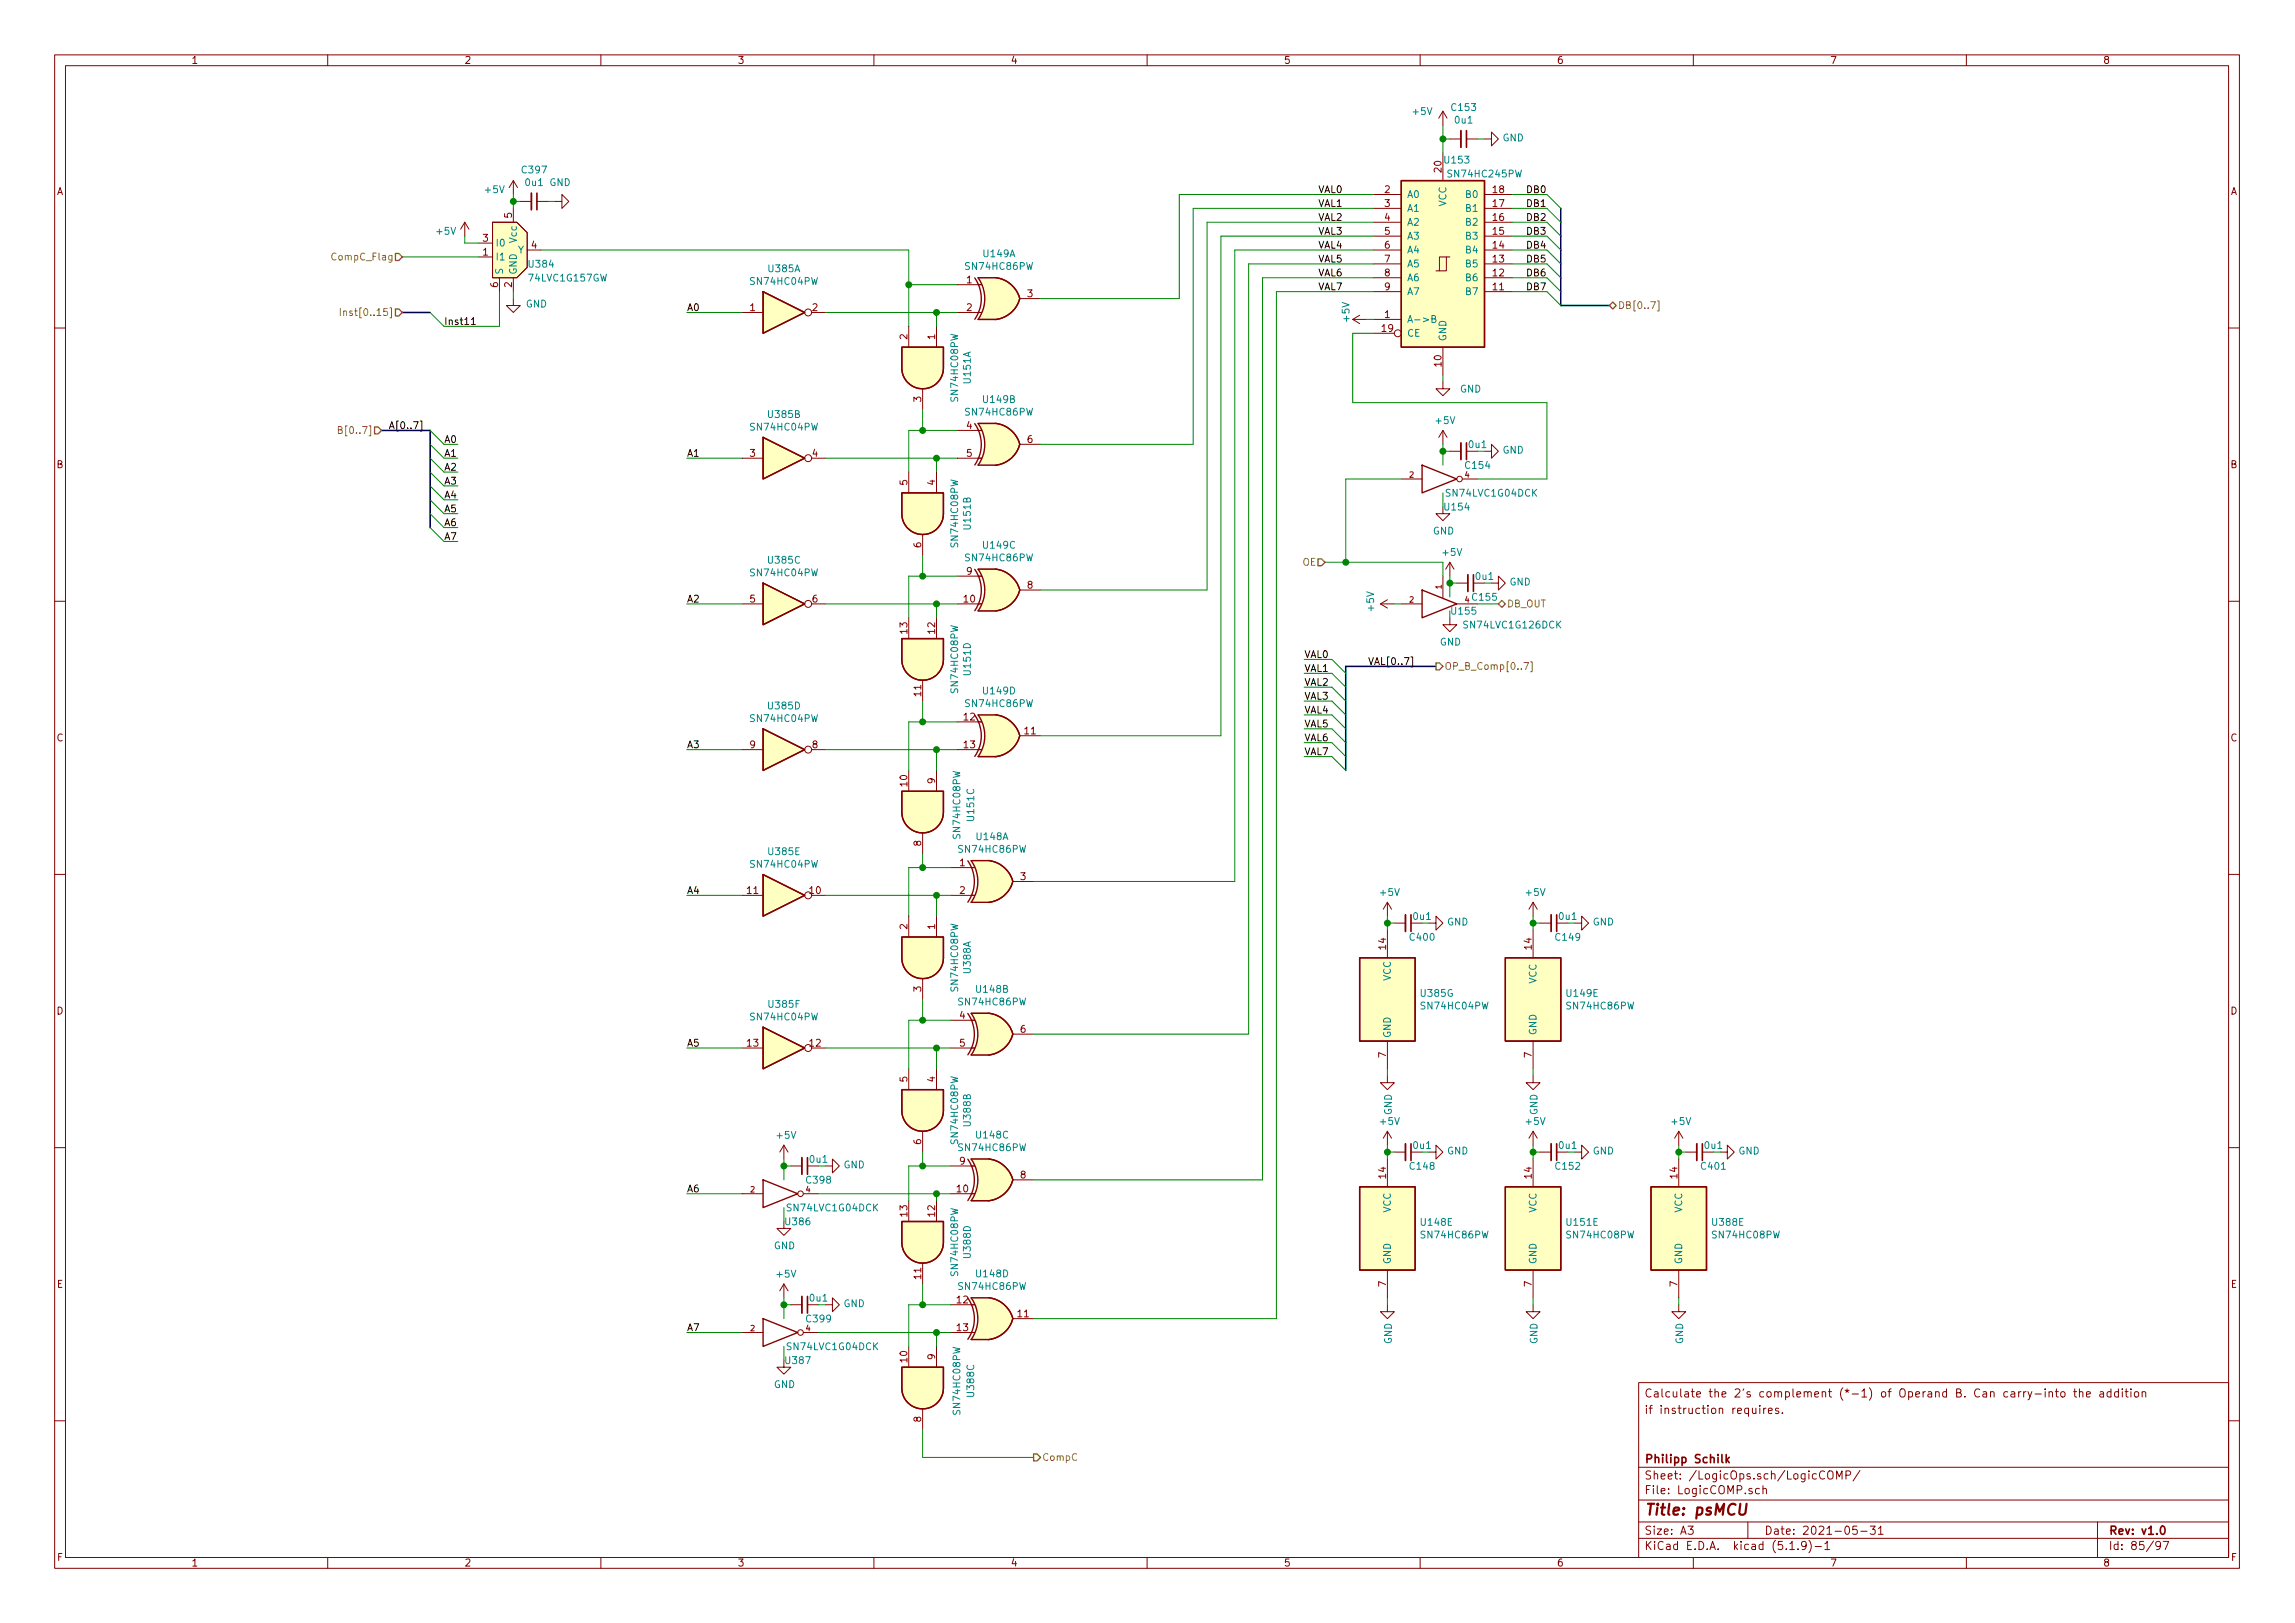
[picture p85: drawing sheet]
<svg xmlns="http://www.w3.org/2000/svg" width="420mm" height="297mm" viewBox="0 0 420 297" stroke-linecap="round" stroke-linejoin="round" font-family="sans-serif">
<defs><g id="words">
<text font-size="2.8" fill="#840000" x="301" y="277.3">Title: psMCU</text>
<g font-size="2.1" fill="#840000">
<text x="301" y="255.8">Calculate the 2's complement (*-1) of Operand B. Can carry-into the addition</text>
<text x="301" y="258.8">if instruction requires.</text>
<text x="301" y="267.8">Philipp Schilk</text>
<text x="301" y="273.5">File: LogicCOMP.sch</text>
<text x="301" y="270.8">Sheet: /LogicOps.sch/LogicCOMP/</text>
<text x="301" y="280.9">Size: A3</text>
<text x="323" y="280.9">Date: 2021-05-31</text>
<text x="386" y="280.9">Rev: v1.0</text>
<text x="301" y="283.7">KiCad E.D.A. kicad (5.1.9)-1</text>
<text x="386" y="283.7">Id: 85/97</text>
</g>
<g font-size="1.8" fill="#840000">
<text x="35" y="11.7">1</text>
<text x="85" y="11.7">2</text>
<text x="135" y="11.7">3</text>
<text x="185" y="11.7">4</text>
<text x="235" y="11.7">5</text>
<text x="285" y="11.7">6</text>
<text x="335" y="11.7">7</text>
<text x="385" y="11.7">8</text>
<text x="10.4" y="35.7">A</text>
<text x="253.5" y="35.3">2</text>
<text x="263.9" y="31.5" transform="rotate(-90 263.9 31.5)">20</text>
<text x="273.4" y="35.3">18</text>
<text x="408.4" y="35.7">A</text>
<text x="93.7" y="39.9" transform="rotate(-90 93.7 39.9)">5</text>
<text x="253.5" y="37.9">3</text>
<text x="253.5" y="40.4">4</text>
<text x="273.4" y="40.4">16</text>
<text x="273.4" y="37.9">17</text>
<text x="88.4" y="46.8">1</text>
<text x="88.4" y="44.2">3</text>
<text x="97.3" y="45.5">4</text>
<text x="253.5" y="43">5</text>
<text x="253.5" y="45.5">6</text>
<text x="273.4" y="45.5">14</text>
<text x="273.4" y="43">15</text>
<text x="91.2" y="52.6" transform="rotate(-90 91.2 52.6)">6</text>
<text x="93.7" y="52.6" transform="rotate(-90 93.7 52.6)">2</text>
<text x="177" y="51.9">1</text>
<text x="253.5" y="48">7</text>
<text x="253.5" y="50.6">8</text>
<text x="253.5" y="53.1">9</text>
<text x="273.4" y="53.1">11</text>
<text x="273.4" y="50.6">12</text>
<text x="273.4" y="48">13</text>
<text x="137.3" y="56.9">1</text>
<text x="148.7" y="56.9">2</text>
<text x="177" y="56.9">2</text>
<text x="188.1" y="54.4">3</text>
<text x="253.5" y="58.2">1</text>
<text x="166.1" y="62.1" transform="rotate(-90 166.1 62.1)">2</text>
<text x="171.2" y="62.1" transform="rotate(-90 171.2 62.1)">1</text>
<text x="253" y="60.7">19</text>
<text x="263.9" y="67" transform="rotate(-90 263.9 67)">10</text>
<text x="168.7" y="73.5" transform="rotate(-90 168.7 73.5)">3</text>
<text x="137.3" y="83.6">3</text>
<text x="148.7" y="83.6">4</text>
<text x="177" y="78.5">4</text>
<text x="177" y="83.6">5</text>
<text x="188.1" y="81.1">6</text>
<text x="10.4" y="85.7">B</text>
<text x="166.1" y="88.8" transform="rotate(-90 166.1 88.8)">5</text>
<text x="171.2" y="88.8" transform="rotate(-90 171.2 88.8)">4</text>
<text x="408.4" y="85.7">B</text>
<text x="168.7" y="100.2" transform="rotate(-90 168.7 100.2)">6</text>
<text x="177" y="105.2">9</text>
<text x="188.1" y="107.7">8</text>
<text x="137.3" y="110.3">5</text>
<text x="148.7" y="110.3">6</text>
<text x="176.5" y="110.3">10</text>
<text x="166.1" y="115.9" transform="rotate(-90 166.1 115.9)">13</text>
<text x="171.2" y="115.9" transform="rotate(-90 171.2 115.9)">12</text>
<text x="168.7" y="127.4" transform="rotate(-90 168.7 127.4)">11</text>
<text x="176.5" y="131.9">12</text>
<text x="10.4" y="135.7">C</text>
<text x="137.3" y="136.9">9</text>
<text x="148.7" y="136.9">8</text>
<text x="176.5" y="136.9">13</text>
<text x="187.6" y="134.4">11</text>
<text x="408.4" y="135.7">C</text>
<text x="166.1" y="143.9" transform="rotate(-90 166.1 143.9)">10</text>
<text x="171.2" y="143.4" transform="rotate(-90 171.2 143.4)">9</text>
<text x="168.7" y="154.8" transform="rotate(-90 168.7 154.8)">8</text>
<text x="175.7" y="158.5">1</text>
<text x="186.8" y="161.1">3</text>
<text x="136.8" y="163.6">11</text>
<text x="148.3" y="163.6">10</text>
<text x="175.7" y="163.6">2</text>
<text x="166.1" y="170.1" transform="rotate(-90 166.1 170.1)">2</text>
<text x="171.2" y="170.1" transform="rotate(-90 171.2 170.1)">1</text>
<text x="253.7" y="173.7" transform="rotate(-90 253.7 173.7)">14</text>
<text x="280.4" y="173.7" transform="rotate(-90 280.4 173.7)">14</text>
<text x="10.4" y="185.7">D</text>
<text x="168.7" y="181.5" transform="rotate(-90 168.7 181.5)">3</text>
<text x="408.4" y="185.7">D</text>
<text x="136.8" y="191.6">13</text>
<text x="148.3" y="191.6">12</text>
<text x="175.7" y="186.5">4</text>
<text x="175.7" y="191.6">5</text>
<text x="186.8" y="189">6</text>
<text x="253.7" y="193.6" transform="rotate(-90 253.7 193.6)">7</text>
<text x="280.4" y="193.6" transform="rotate(-90 280.4 193.6)">7</text>
<text x="166.1" y="198" transform="rotate(-90 166.1 198)">5</text>
<text x="171.2" y="198" transform="rotate(-90 171.2 198)">4</text>
<text x="168.7" y="209.4" transform="rotate(-90 168.7 209.4)">6</text>
<text x="175.7" y="213.1">9</text>
<text x="186.8" y="215.7">8</text>
<text x="253.7" y="215.6" transform="rotate(-90 253.7 215.6)">14</text>
<text x="280.4" y="215.6" transform="rotate(-90 280.4 215.6)">14</text>
<text x="307.1" y="215.6" transform="rotate(-90 307.1 215.6)">14</text>
<text x="175.2" y="218.2">10</text>
<text x="166.1" y="222.6" transform="rotate(-90 166.1 222.6)">13</text>
<text x="171.2" y="222.6" transform="rotate(-90 171.2 222.6)">12</text>
<text x="10.4" y="235.7">E</text>
<text x="168.7" y="234" transform="rotate(-90 168.7 234)">11</text>
<text x="175.2" y="238.5">12</text>
<text x="253.7" y="235.5" transform="rotate(-90 253.7 235.5)">7</text>
<text x="280.4" y="235.5" transform="rotate(-90 280.4 235.5)">7</text>
<text x="307.1" y="235.5" transform="rotate(-90 307.1 235.5)">7</text>
<text x="408.4" y="235.7">E</text>
<text x="175.2" y="243.6">13</text>
<text x="186.4" y="241.1">11</text>
<text x="166.1" y="249.3" transform="rotate(-90 166.1 249.3)">10</text>
<text x="171.2" y="248.8" transform="rotate(-90 171.2 248.8)">9</text>
<text x="168.7" y="260.2" transform="rotate(-90 168.7 260.2)">8</text>
<text x="10.5" y="285.7">F</text>
<text x="35" y="286.7">1</text>
<text x="85" y="286.7">2</text>
<text x="135" y="286.7">3</text>
<text x="185" y="286.7">4</text>
<text x="235" y="286.7">5</text>
<text x="285" y="286.7">6</text>
<text x="335" y="286.7">7</text>
<text x="385" y="286.7">8</text>
<text x="408.5" y="285.7">F</text>
</g>
<g font-size="1.8" fill="#008484">
<text x="258.7" y="21">+5V</text>
<text x="265.9" y="20.3">C153</text>
<text x="266.4" y="22.6">0u1</text>
<text x="264.6" y="29.9">U153</text>
<text x="275.1" y="25.9">GND</text>
<text x="88.9" y="35.3">+5V</text>
<text x="95.7" y="31.7">C397</text>
<text x="96.3" y="34">0u1</text>
<text x="100.6" y="34">GND</text>
<text x="265.4" y="32.5">SN74HC245PW</text>
<text x="257.6" y="36.2">A0</text>
<text x="257.6" y="38.8">A1</text>
<text x="257.6" y="41.3">A2</text>
<text x="264.8" y="37.8" transform="rotate(-90 264.8 37.8)">VCC</text>
<text x="268.5" y="41.3">B2</text>
<text x="268.5" y="38.8">B1</text>
<text x="268.5" y="36.2">B0</text>
<text x="80" y="43">+5V</text>
<text x="90.7" y="47.7">I1</text>
<text x="90.7" y="45.1">I0</text>
<text x="94.6" y="44.3" transform="rotate(-90 94.6 44.3)">Vcc</text>
<text x="94.8" y="46.4">Y</text>
<text x="180.1" y="47.1">U149A</text>
<text x="257.6" y="43.9">A3</text>
<text x="257.6" y="46.4">A4</text>
<text x="268.5" y="46.4">B4</text>
<text x="268.5" y="43.9">B3</text>
<text x="92.1" y="50.3" transform="rotate(-90 92.1 50.3)">S</text>
<text x="94.6" y="50.3" transform="rotate(-90 94.6 50.3)">GND</text>
<text x="97" y="49">U384</text>
<text x="97" y="51.5">74LVC1G157GW</text>
<text x="137.6" y="52.1">SN74HC04PW</text>
<text x="140.8" y="49.8">U385A</text>
<text x="177" y="49.4">SN74HC86PW</text>
<text x="257.6" y="48.9">A5</text>
<text x="257.6" y="51.5">A6</text>
<text x="268.5" y="51.5">B6</text>
<text x="268.5" y="48.9">B5</text>
<text x="96.3" y="56.3">GND</text>
<text x="247.1" y="58.8" transform="rotate(-90 247.1 58.8)">+5V</text>
<text x="257.6" y="59.1">A-&gt;B</text>
<text x="257.6" y="54">A7</text>
<text x="268.5" y="54">B7</text>
<text x="257.6" y="61.6">CE</text>
<text x="264.8" y="62.5" transform="rotate(-90 264.8 62.5)">GND</text>
<text x="177.7" y="70.1" transform="rotate(-90 177.7 70.1)">U151A</text>
<text x="267.3" y="71.8">GND</text>
<text x="140.8" y="76.5">U385B</text>
<text x="175.4" y="73.2" transform="rotate(-90 175.4 73.2)">SN74HC08PW</text>
<text x="177" y="76.1">SN74HC86PW</text>
<text x="180.1" y="73.7">U149B</text>
<text x="262.9" y="77.6">+5V</text>
<text x="137.6" y="78.8">SN74HC04PW</text>
<text x="275.1" y="83">GND</text>
<text x="268.4" y="85.8">C154</text>
<text x="264.6" y="93.4">U154</text>
<text x="265" y="90.9">SN74LVC1G04DCK</text>
<text x="175.4" y="99.9" transform="rotate(-90 175.4 99.9)">SN74HC08PW</text>
<text x="177.7" y="96.8" transform="rotate(-90 177.7 96.8)">U151B</text>
<text x="180.1" y="100.4">U149C</text>
<text x="262.3" y="97.8">GND</text>
<text x="264.2" y="101.7">+5V</text>
<text x="137.6" y="105.5">SN74HC04PW</text>
<text x="140.8" y="103.2">U385C</text>
<text x="177" y="102.7">SN74HC86PW</text>
<text x="276.4" y="107.1">GND</text>
<text x="251.6" y="111.7" transform="rotate(-90 251.6 111.7)">+5V</text>
<text x="269.7" y="109.9">C155</text>
<text x="263.6" y="118.1">GND</text>
<text x="268.3" y="115">SN74LVC1G126DCK</text>
<text x="177.7" y="123.4" transform="rotate(-90 177.7 123.4)">U151D</text>
<text x="140.8" y="129.8">U385D</text>
<text x="175.4" y="126.6" transform="rotate(-90 175.4 126.6)">SN74HC08PW</text>
<text x="177" y="129.4">SN74HC86PW</text>
<text x="180.1" y="127.1">U149D</text>
<text x="137.6" y="132.1">SN74HC04PW</text>
<text x="175.8" y="153.2" transform="rotate(-90 175.8 153.2)">SN74HC08PW</text>
<text x="178.4" y="150.1" transform="rotate(-90 178.4 150.1)">U151C</text>
<text x="178.9" y="153.8">U148A</text>
<text x="137.6" y="158.8">SN74HC04PW</text>
<text x="140.8" y="156.5">U385E</text>
<text x="175.7" y="156.1">SN74HC86PW</text>
<text x="252.8" y="164">+5V</text>
<text x="279.5" y="164">+5V</text>
<text x="258.2" y="172.2">C400</text>
<text x="264.9" y="169.4">GND</text>
<text x="284.9" y="172.2">C149</text>
<text x="291.6" y="169.4">GND</text>
<text x="177.7" y="178" transform="rotate(-90 177.7 178)">U388A</text>
<text x="254.6" y="179.5" transform="rotate(-90 254.6 179.5)">VCC</text>
<text x="140.9" y="184.4">U385F</text>
<text x="175.4" y="181.2" transform="rotate(-90 175.4 181.2)">SN74HC08PW</text>
<text x="175.7" y="184">SN74HC86PW</text>
<text x="178.9" y="181.7">U148B</text>
<text x="260.2" y="182.4">U385G</text>
<text x="260.4" y="184.7">SN74HC04PW</text>
<text x="281.3" y="180" transform="rotate(-90 281.3 180)">VCC</text>
<text x="286.9" y="182.4">U149E</text>
<text x="287" y="184.7">SN74HC86PW</text>
<text x="137.6" y="186.8">SN74HC04PW</text>
<text x="254.6" y="190" transform="rotate(-90 254.6 190)">GND</text>
<text x="281.3" y="189.5" transform="rotate(-90 281.3 189.5)">GND</text>
<text x="142.3" y="208.4">+5V</text>
<text x="175.4" y="209.1" transform="rotate(-90 175.4 209.1)">SN74HC08PW</text>
<text x="177.7" y="206" transform="rotate(-90 177.7 206)">U388B</text>
<text x="178.9" y="208.4">U148C</text>
<text x="252.8" y="205.9">+5V</text>
<text x="254.8" y="204.1" transform="rotate(-90 254.8 204.1)">GND</text>
<text x="279.5" y="205.9">+5V</text>
<text x="281.5" y="204.1" transform="rotate(-90 281.5 204.1)">GND</text>
<text x="306.1" y="205.9">+5V</text>
<text x="154.4" y="213.8">GND</text>
<text x="175.7" y="210.7">SN74HC86PW</text>
<text x="258.2" y="214.1">C148</text>
<text x="264.9" y="211.3">GND</text>
<text x="284.9" y="214.1">C152</text>
<text x="291.6" y="211.3">GND</text>
<text x="311.6" y="214.1">C401</text>
<text x="318.3" y="211.3">GND</text>
<text x="144.3" y="221.7">SN74LVC1G04DCK</text>
<text x="147.8" y="216.6">C398</text>
<text x="254.6" y="222" transform="rotate(-90 254.6 222)">VCC</text>
<text x="281.3" y="222" transform="rotate(-90 281.3 222)">VCC</text>
<text x="308" y="222" transform="rotate(-90 308 222)">VCC</text>
<text x="143.9" y="224.2">U386</text>
<text x="260.3" y="224.3">U148E</text>
<text x="260.4" y="226.7">SN74HC86PW</text>
<text x="286.9" y="224.3">U151E</text>
<text x="287" y="226.7">SN74HC08PW</text>
<text x="313.6" y="224.3">U388E</text>
<text x="313.7" y="226.7">SN74HC08PW</text>
<text x="141.7" y="228.6">GND</text>
<text x="142.3" y="233.8">+5V</text>
<text x="175.4" y="233.3" transform="rotate(-90 175.4 233.3)">SN74HC08PW</text>
<text x="177.7" y="230.1" transform="rotate(-90 177.7 230.1)">U388D</text>
<text x="178.9" y="233.8">U148D</text>
<text x="254.6" y="231.4" transform="rotate(-90 254.6 231.4)">GND</text>
<text x="281.3" y="231.4" transform="rotate(-90 281.3 231.4)">GND</text>
<text x="308" y="231.4" transform="rotate(-90 308 231.4)">GND</text>
<text x="154.4" y="239.2">GND</text>
<text x="175.7" y="236.1">SN74HC86PW</text>
<text x="147.8" y="242">C399</text>
<text x="143.9" y="249.6">U387</text>
<text x="144.3" y="247.1">SN74LVC1G04DCK</text>
<text x="254.8" y="246" transform="rotate(-90 254.8 246)">GND</text>
<text x="281.5" y="246" transform="rotate(-90 281.5 246)">GND</text>
<text x="308.2" y="246" transform="rotate(-90 308.2 246)">GND</text>
<text x="141.7" y="254">GND</text>
<text x="178.4" y="255.5" transform="rotate(-90 178.4 255.5)">U388C</text>
<text x="175.8" y="258.7" transform="rotate(-90 175.8 258.7)">SN74HC08PW</text>
</g>
<g font-size="1.8">
<text x="241.3" y="35.3">VAL0</text>
<text x="279.7" y="35.3">DB0</text>
<text x="241.3" y="40.4">VAL2</text>
<text x="241.3" y="37.9">VAL1</text>
<text x="279.7" y="37.9">DB1</text>
<text x="279.7" y="40.4">DB2</text>
<text x="241.3" y="45.5">VAL4</text>
<text x="241.3" y="43">VAL3</text>
<text x="279.7" y="43">DB3</text>
<text x="279.7" y="45.5">DB4</text>
<text x="241.3" y="48">VAL5</text>
<text x="241.3" y="50.6">VAL6</text>
<text x="241.3" y="53.1">VAL7</text>
<text x="279.7" y="48">DB5</text>
<text x="279.7" y="50.6">DB6</text>
<text x="279.7" y="53.1">DB7</text>
<text x="81.3" y="59.5">Inst11</text>
<text x="125.7" y="56.9">A0</text>
<text x="71.1" y="78.5">A[0..7]</text>
<text x="81.3" y="83.6">A1</text>
<text x="81.3" y="81.1">A0</text>
<text x="125.7" y="83.6">A1</text>
<text x="81.3" y="88.7">A3</text>
<text x="81.3" y="86.1">A2</text>
<text x="81.3" y="93.8">A5</text>
<text x="81.3" y="91.2">A4</text>
<text x="81.3" y="98.8">A7</text>
<text x="81.3" y="96.3">A6</text>
<text x="125.7" y="110.3">A2</text>
<text x="238.8" y="125.5">VAL2</text>
<text x="238.8" y="120.4">VAL0</text>
<text x="238.8" y="123">VAL1</text>
<text x="251.4" y="121.7">VAL[0..7]</text>
<text x="238.8" y="130.6">VAL4</text>
<text x="238.8" y="128.1">VAL3</text>
<text x="125.7" y="136.9">A3</text>
<text x="238.8" y="135.7">VAL6</text>
<text x="238.8" y="133.1">VAL5</text>
<text x="238.8" y="138.2">VAL7</text>
<text x="125.7" y="163.6">A4</text>
<text x="125.7" y="191.6">A5</text>
<text x="125.7" y="218.2">A6</text>
<text x="125.7" y="243.6">A7</text>
</g>
<g font-size="1.8" fill="#848400">
<text x="61.2" y="47.7">CompC_Flag</text>
<text x="63.9" y="57.8">Inst[0..15]</text>
<text x="296.2" y="56.6">DB[0..7]</text>
<text x="62.9" y="79.4">B[0..7]</text>
<text x="238.5" y="103.5">OE</text>
<text x="275.8" y="111.2">DB_OUT</text>
<text x="264.4" y="122.6">OP_B_Comp[0..7]</text>
<text x="190.8" y="267.4">CompC</text>
</g>
<g font-size="1.8" fill="#008400">
<text x="269" y="82">0u1</text>
<text x="270.3" y="106.1">0u1</text>
<text x="265.9" y="112.5">U155</text>
<text x="258.8" y="168.4">0u1</text>
<text x="285.5" y="168.4">0u1</text>
<text x="148.3" y="212.8">0u1</text>
<text x="258.8" y="210.3">0u1</text>
<text x="285.5" y="210.3">0u1</text>
<text x="312.2" y="210.3">0u1</text>
<text x="148.3" y="238.2">0u1</text>
</g>
<g font-size="1.4" fill="#840000">
<text x="258.1" y="87.4">2</text>
<text x="268.2" y="87.4">4</text>
<text x="263.9" y="107.8" transform="rotate(-90 263.9 107.8)">1</text>
<text x="258.1" y="110.3">2</text>
<text x="268.2" y="110.3">4</text>
<text x="137.4" y="218.2">2</text>
<text x="147.6" y="218.2">4</text>
<text x="137.4" y="243.6">2</text>
<text x="147.6" y="243.6">4</text>
</g>
</g></defs>
<g fill="none" stroke="#840000" stroke-width=".18">
<path d="M10 10h400v277h-400zM12 12h396v273.1h-396zM60 10v2M110 10v2M160 10v2M210 10v2M260 10v2M310 10v2M360 10v2M94 33.1l-.8 1.2M94 33.1v2.5M94 38.1v2.6"/>
<path d="M94 33.1l.7 1.2M95.2 36.9h2.1M98.3 36.9h2M101.6 36.9h1.3v-1.3l1.2 1.3-1.2 1.2v-1.2M251.5 38.1h5M251.5 35.6h5M264.2 20.4l-.8 1.2M264.2 20.4v2.5M264.2 28v5.1M264.2 20.4l.7 1.2M265.4 25.4h2.1M268.5 25.4h2"/>
<path d="M271.8 25.4h1.2v-1.2l1.3 1.2-1.3 1.3v-1.3M271.8 38.1h5.1M271.8 35.6h5.1M85.1 40.7l-.8 1.2M85.1 40.7v2.5M85.1 40.7l.8 1.2M87.6 47h2.6M87.6 44.5h2.6M90.2 40.7h4.4l1.9 1.9v6.3l-1.9 1.9h-4.4zM91.4 50.8v2.6M94 54.6v1.3h1.2l-1.2 1.3-1.3-1.3h1.3M94 50.8v2.6"/>
<path d="M96.5 45.8h2.6M135.9 57.2h3.8M148.6 57.2h2.5M166.4 59.7v3.8M171.4 59.7v3.8M175.3 57.2h4.4M175.3 52.1h4.4M186.7 54.6h3.8M247.6 58.5h2.6M247.6 58.5l1.3 .7M248.9 57.7l-1.3 .8M251.5 58.5h5"/>
<path d="M251.5 53.4h5M251.5 50.8h5M251.5 48.3h5M251.5 45.8h5M251.5 43.2h5M251.5 40.7h5M264.8 47h-1.3v2.6M265.4 47h-.6v2.6h-1.9M271.8 53.4h5.1M271.8 50.8h5.1M271.8 48.3h5.1M271.8 45.8h5.1"/>
<path d="M271.8 43.2h5.1M271.8 40.7h5.1M10 60h2M168.9 71.2v3.8M175.3 78.8h4.4M251.5 61h3.8M264.2 69.9v1.3h1.2l-1.2 1.2-1.3-1.2h1.3M264.2 63.5v5.1M264.2 78.8v2.5M264.2 78.8l-.8 1.2M264.2 78.8l.7 1.2M408 60h2"/>
<path d="M135.9 83.9h3.8M148.6 83.9h2.5M166.4 86.4v3.8M168.9 97.8v3.8M171.4 86.4v3.8M175.3 83.9h4.4M186.7 81.3h3.8M256.5 87.7h3.8M264.2 92.7v1.3h1.2l-1.2 1.3-1.3-1.3h1.3M265.4 82.6h2.1M267.7 87.7h2.8M271.8 82.6h1.2v-1.3l1.3 1.3-1.3 1.3v-1.3"/>
<path d="M10 110h2M135.9 110.5h3.8M148.6 110.5h2.5M166.4 113.1v3.8M171.4 113.1v3.8M175.3 110.5h4.4M175.3 105.4h4.4M186.7 108h3.8M252.7 110.5h2.6M252.7 110.5l1.3 .8M254 109.8l-1.3 .7M256.5 110.5h3.8"/>
<path d="M264.2 105.4v4M265.4 113.1v1.2h1.3l-1.3 1.3-1.2-1.3h1.2M265.4 102.9l-.7 1.3M265.4 102.9v2.5M265.4 102.9l.8 1.3M266.7 110.5h3.8M266.7 106.7h2M273 106.7h1.3v-1.3l1.3 1.3-1.3 1.3v-1.3M408 110h2M135.9 137.2h3.8M148.6 137.2h2.5M168.9 124.5v3.8"/>
<path d="M175.3 137.2h4.4M175.3 132.1h4.4M186.7 134.7h3.8M166.4 141v3.8M168.9 152.4v3.8M171.4 141v3.8M174 158.8h4.4M10 160h2M135.9 163.9h3.8M148.6 163.9h2.5M166.4 167.7v3.8M168.9 179.1v3.8"/>
<path d="M171.4 167.7v3.8M174 163.9h4.4M185.4 161.3h3.8M254 165.1v2.6M254 170.2v5.1M254 165.1l-.8 1.3M254 165.1l.8 1.3M255.3 168.9h2M261.6 168.9h1.3v-1.2l1.3 1.2-1.3 1.3v-1.3M280.7 165.1l-.8 1.3M280.7 165.1v2.6M280.7 170.2v5.1"/>
<path d="M280.7 165.1l.7 1.3M281.9 168.9h2.1M288.3 168.9h1.3v-1.2l1.2 1.2-1.2 1.3v-1.3M408 160h2M135.9 191.8h3.8M148.6 191.8h2.5M166.4 195.6v3.8M171.4 195.6v3.8M174 191.8h4.4M174 186.7h4.4M185.4 189.3h3.8M254 196.9v1.3h1.3l-1.3 1.2-1.3-1.2h1.3"/>
<path d="M254 190.5v5.1M280.7 196.9v1.3h1.2l-1.2 1.2-1.3-1.2h1.3M280.7 190.5v5.1M10 210h2M135.9 218.5h3.8M143.5 209.6l-.8 1.3M143.5 209.6v2.5M143.5 209.6l.8 1.3M144.8 213.4h2M147.1 218.5h2.8M151.1 213.4h1.3v-1.3l1.3 1.3-1.3 1.3v-1.3M166.4 219.7v3.9"/>
<path d="M168.9 207v3.9M171.4 219.7v3.9M174 218.5h4.4M174 213.4h4.4M185.4 215.9h3.8M254 207v2.6M254 212.1v5.1M254 207l-.8 1.3M254 207l.8 1.3M255.3 210.9h2M261.6 210.9h1.3v-1.3l1.3 1.3-1.3 1.2v-1.2M280.7 207v2.6"/>
<path d="M280.7 212.1v5.1M280.7 207l-.8 1.3M280.7 207l.7 1.3M281.9 210.9h2.1M288.3 210.9h1.3v-1.3l1.2 1.3-1.2 1.2v-1.2M307.3 207l-.7 1.3M307.3 207v2.6M307.3 212.1v5.1M307.3 207l.8 1.3M308.6 210.9h2M315 210.9h1.2v-1.3l1.3 1.3-1.3 1.2v-1.2M408 210h2"/>
<path d="M143.5 223.6v1.2h1.3l-1.3 1.3-1.3-1.3h1.3M143.5 235v2.5M143.5 235l-.8 1.3M143.5 235l.8 1.3M144.8 238.8h2M151.1 238.8h1.3v-1.3l1.3 1.3-1.3 1.3v-1.3M168.9 231.2v3.8M174 238.8h4.4M254 238.8v1.3h1.3l-1.3 1.2-1.3-1.2h1.3M254 232.4v5.1M280.7 238.8v1.3h1.2l-1.2 1.2-1.3-1.2h1.3M280.7 232.4v5.1"/>
<path d="M307.3 238.8v1.3h1.3l-1.3 1.2-1.2-1.2h1.2M307.3 232.4v5.1M135.9 243.9h3.8M143.5 249v1.2h1.3l-1.3 1.3-1.3-1.3h1.3M147.1 243.9h2.8M166.4 246.4v3.8M168.9 257.8v3.9M171.4 246.4v3.8M174 243.9h4.4M185.4 241.3h3.8M300 253h108v32.1h-108zM320.8 257.7l.1 .9 .4 .1 .2-.1"/>
<path d="M321.5 257.7v1M322.2 257.2v.2M322.2 257.7v1M322.9 257.7v1M323.3 257.7l-.4 .3M323.7 258.2l.8-.1-.1-.3-.4-.1-.3 .2 .1 .7h.6M325.6 257.8l-.4-.1-.2 .2 .1 .3 .5 .1v.3h-.6M326.3 258.6v.1M372.6 255.1h1.1M374.4 254.2v.1M374.4 254.7v1M375.1 254.8l.2-.1 .4 .1 .1 .9"/>
<path d="M375.1 254.7v1M376.3 254.7h.5M376.5 254.2v1.3l.3 .2M377.3 254.8l.2-.1 .5 .1v.8l-.2 .1-.5-.1zM379.6 254.7h.6M379.8 254.2v1.3l.4 .2M380.7 254.8l.2-.1 .4 .1v.9M380.7 254.2v1.5M382 255.2l.7-.1-.1-.3-.4-.1-.2 .2v.7h.6M384.5 254.8h.5l.1 .9M385.1 255.1h-.5a.29 .29 0 0 0-.2 .3 .29 .29 0 0 0 .2 .3l.5-.1M386.5 254.8l-.4-.1-.4 .3 .1 .6 .3 .1 .4-.1"/>
<path d="M386.5 254.2v1.5M387.8 254.8l-.4-.1-.3 .3 .1 .6h.6M387.8 254.2v1.5M388.5 254.2v.1M388.5 254.7v1M389.1 254.7h.5M389.3 254.2v1.3l.3 .2M390.1 254.2v.1M390.1 254.7v1M390.8 254.8l.2-.1 .5 .1v.8l-.2 .1-.5-.1zM392.2 254.8h.1a.37 .37 0 0 1 .5 .1v.8M392.2 254.7v1"/>
<path d="M10 260h2M300 278.5h108M300 274.5h108M300 268.5h108M309 279.3h1l-.5 .6 .4 .1v.7l-.2 .1-.7-.1M320 278.5v3M322.1 272.5l-.4-.1-.3 .3 .1 .6 .2 .1 .4-.1M322.8 272.5a.37 .37 0 0 1 .6 .1v.8M322.8 271.9v1.5M334 269.4a.7 .7 0 0 0-.9 .2 .7 .7 0 0 0 .1 .9 .55 .55 0 0 0 .8 .1M334.8 269.3a.5 .5 0 0 1 .5-.1 .5 .5 0 0 1 .3 .5v.5a.5 .5 0 0 1-.5 .5 .5 .5 0 0 1-.5-.5v-.5zM336.2 270.7v-1.5l.5 1.1 .5-1.1v1.5"/>
<path d="M337.9 270l.8-.1 .1-.2-.1-.3-.2-.2h-.6v1.5M340 279.3h-.8v.7l.2-.1h.5l.1 .3v.5l-.2 .1-.6-.1M340.5 269.1l-1.3 2M342.4 279.3h.9l-.5 .6 .5 .1v.7l-.3 .1-.6-.1M343.9 279.7l.4-.4v1.5M384 278.5v6.6M408 260h2M60 285.1v1.9M110 285.1v1.9M160 285.1v1.9M210 285.1v1.9M260 285.1v1.9"/>
<path d="M300 281.5h108M310 285.1v1.9M327.7 283.6h.8M329.2 283.5v.1M330.7 282.7l-.3 .3h-.5l-.1-.3 .1-.5 .5-.1 .2 .2a1.27 1.27 0 0 1-.2 1.2l-.5 .1M331.2 281.9a1.71 1.71 0 0 1 0 2.3M332.3 283h1.2M334.1 282.5l.4-.4v1.5M334.1 283.6h.8M340.7 280.2h1.1M343.9 280.8h.9M360 285.1v1.9"/>
<path d="M395.5 282.7l-.3 .3h-.4l-.1-.3v-.3l.1-.2 .4-.1 .3 .2a1.19 1.19 0 0 1-.3 1.2l-.4 .1M396 282.1h1l-.6 1.5"/>
<circle cx="148" cy="57.2" r=".63"/>
<circle cx="255.9" cy="61" r=".63"/>
<circle cx="148" cy="83.9" r=".63"/>
<circle cx="267.2" cy="87.7" r=".51"/>
<circle cx="148" cy="110.5" r=".63"/>
<circle cx="148" cy="137.2" r=".63"/>
<circle cx="148" cy="163.9" r=".63"/>
<circle cx="148" cy="191.8" r=".63"/>
<circle cx="146.6" cy="218.5" r=".51"/>
<circle cx="146.6" cy="243.9" r=".51"/>
</g>
<g fill="none" stroke="#840000" stroke-width=".3">
<path d="M98.3 35.3v3.1M268.5 23.9v3.1M268.5 81.1v3M269.7 105.2v3M258.3 167.4v3.1M285 167.4v3.1M147.8 211.9v3M258.3 209.3v3.1M285 209.3v3.1M311.7 209.3v3.1M147.8 237.3v3M315.2 266.2v1.3l.2 .2"/>
<path d="M316 266.2v1.5M316.2 267.1l.4 .6M316.6 266.7l-.6 .6M395.7 279.5l.2-.2a.81 .81 0 0 1 .6 .6 .81 .81 0 0 1-.3 .8l-.2 .1a.79 .79 0 0 1-.3-1.3z"/>
</g>
<path d="M318.6 275.2l-.2 1.6 .2 .3a.66 .66 0 0 0 1-.3l.2-1.6" fill="none" stroke="#840000" stroke-width=".41"/>
<g fill="#ffffc2" stroke="#ffffc2" stroke-width=".18">
<path d="M139.7 106.7l7.6 3.8-7.6 3.8z"/>
<path d="M139.7 133.4l7.6 3.8-7.6 3.8z"/>
<path d="M139.7 160.1l7.6 3.8-7.6 3.8z"/>
<path d="M139.7 188l7.6 3.8-7.6 3.8z"/>
<path d="M248.9 175.3h10.2v15.2h-10.2z"/>
<path d="M248.9 217.2h10.2v15.2h-10.2z"/>
<path d="M182.2 130.8a5.2 5.2 0 0 1 4.5 3.8l-5 1.4z"/>
<path d="M181.7 133.3l5 1.4a5.2 5.2 0 0 1-4.5 3.8z"/>
<path d="M179.1 138.5h3.1z"/>
<path d="M179.1 130.8h3.1z"/>
<path d="M179.1 130.8h3.1v7.7h-3.1a6.7 6.7 0 0 0 0-7.7z"/>
<path d="M182.2 104.2a5.2 5.2 0 0 1 4.5 3.8l-5 1.3z"/>
<path d="M181.7 106.7l5 1.3a5.2 5.2 0 0 1-4.5 3.8z"/>
<path d="M179.1 111.8h3.1z"/>
<path d="M179.1 104.2h3.1z"/>
<path d="M179.1 104.2h3.1v7.6h-3.1a6.7 6.7 0 0 0 0-7.6z"/>
<path d="M182.2 77.5a5.2 5.2 0 0 1 4.5 3.8l-5 1.3z"/>
<path d="M181.7 80l5 1.3a5.2 5.2 0 0 1-4.5 3.9z"/>
<path d="M179.1 85.1h3.1z"/>
<path d="M179.1 77.5h3.1z"/>
<path d="M179.1 77.5h3.1v7.6h-3.1a6.7 6.7 0 0 0 0-7.6z"/>
<path d="M182.2 50.8a5.2 5.2 0 0 1 4.5 3.8l-5 1.4z"/>
<path d="M181.7 53.3l5 1.4a5.2 5.2 0 0 1-4.5 3.8z"/>
<path d="M179.1 58.5h3.1z"/>
<path d="M179.1 50.8h3.1z"/>
<path d="M179.1 50.8h3.1v7.7h-3.1a6.7 6.7 0 0 0 0-7.7z"/>
<path d="M165.1 254h7.6a3.8 3.8 0 0 1-3.8 3.8 3.8 3.8 0 0 1-3.8-3.8z"/>
<path d="M165.1 250.2h7.6v3.8h-7.6z"/>
<path d="M275.6 175.3h10.1v15.2h-10.1z"/>
<path d="M275.6 217.2h10.1v15.2h-10.1z"/>
<path d="M181 185.4a5.2 5.2 0 0 1 4.4 3.8l-5 1.4z"/>
<path d="M180.4 187.9l5 1.4a5.2 5.2 0 0 1-4.4 3.8z"/>
<path d="M177.8 193.1h3.2z"/>
<path d="M177.8 185.5h3.2z"/>
<path d="M177.8 185.5h3.2v7.6h-3.2a6.7 6.7 0 0 0 0-7.6z"/>
<path d="M302.3 217.2h10.1v15.2h-10.1z"/>
<path d="M165.1 175.3h7.6a3.8 3.8 0 0 1-3.8 3.8 3.8 3.8 0 0 1-3.8-3.8z"/>
<path d="M165.1 171.5h7.6v3.8h-7.6z"/>
<path d="M165.1 203.2h7.6a3.8 3.8 0 0 1-3.8 3.8 3.8 3.8 0 0 1-3.8-3.8z"/>
<path d="M165.1 199.4h7.6v3.8h-7.6z"/>
<path d="M165.1 227.4h7.6a3.8 3.8 0 0 1-3.8 3.8 3.8 3.8 0 0 1-3.8-3.8z"/>
<path d="M165.1 223.6h7.6v3.8h-7.6z"/>
<path d="M139.7 53.4l7.6 3.8-7.6 3.8z"/>
<path d="M165.1 94h7.6a3.8 3.8 0 0 1-3.8 3.8 3.8 3.8 0 0 1-3.8-3.8z"/>
<path d="M165.1 90.2h7.6v3.8h-7.6z"/>
<path d="M165.1 67.3h7.6a3.8 3.8 0 0 1-3.8 3.9 3.8 3.8 0 0 1-3.8-3.9z"/>
<path d="M165.1 63.5h7.6v3.8h-7.6z"/>
<path d="M165.1 148.6h7.6a3.8 3.8 0 0 1-3.8 3.8 3.8 3.8 0 0 1-3.8-3.8z"/>
<path d="M165.1 144.8h7.6v3.8h-7.6z"/>
<path d="M181 237.5a5.2 5.2 0 0 1 4.4 3.8l-5 1.4z"/>
<path d="M180.4 240l5 1.4a5.2 5.2 0 0 1-4.4 3.8z"/>
<path d="M177.8 245.1h3.2z"/>
<path d="M177.8 237.5h3.2z"/>
<path d="M177.8 237.5h3.2v7.6h-3.2a6.7 6.7 0 0 0 0-7.6z"/>
<path d="M181 212.1a5.2 5.2 0 0 1 4.4 3.8l-5 1.4z"/>
<path d="M180.4 214.6l5 1.4a5.2 5.2 0 0 1-4.4 3.8z"/>
<path d="M177.8 219.7h3.2z"/>
<path d="M177.8 212.1h3.2z"/>
<path d="M177.8 212.1h3.2v7.6h-3.2a6.7 6.7 0 0 0 0-7.6z"/>
<path d="M181 157.5a5.2 5.2 0 0 1 4.4 3.8l-5 1.3z"/>
<path d="M180.4 160l5 1.4a5.2 5.2 0 0 1-4.4 3.8z"/>
<path d="M177.8 165.1h3.2z"/>
<path d="M177.8 157.5h3.2z"/>
<path d="M177.8 157.5h3.2v7.6h-3.2a6.7 6.7 0 0 0 0-7.6z"/>
<path d="M139.7 80l7.6 3.9-7.6 3.8z"/>
<path d="M256.5 33.1h15.3v30.4h-15.3z"/>
<path d="M90.2 40.7h4.4l1.9 1.9v6.3l-1.9 1.9h-4.4z"/>
<path d="M165.1 120.7h7.6a3.8 3.8 0 0 1-3.8 3.8 3.8 3.8 0 0 1-3.8-3.8z"/>
<path d="M165.1 116.9h7.6v3.8h-7.6z"/>
</g>
<g fill="none" stroke="#840000" stroke-width=".25">
<path d="M256.5 33.1h15.3v30.4h-15.3zM139.7 53.4l7.6 3.8-7.6 3.8zM178.5 50.9a6.6 6.6 0 0 1 0 7.5M179.1 58.5h3.1M179.1 50.8h3.1M179.1 50.9a6.6 6.6 0 0 1 0 7.5M182.2 50.8a5.2 5.2 0 0 1 4.5 3.8M186.7 54.7a5.2 5.2 0 0 1-4.5 3.8M165.1 63.5h7.6v3.8a3.8 3.8 0 0 1-3.8 3.9 3.8 3.8 0 0 1-3.8-3.9zM178.5 77.5a6.6 6.6 0 0 1 0 7.6M179.1 77.5h3.1a5.2 5.2 0 0 1 4.5 3.8M179.1 77.5a6.6 6.6 0 0 1 0 7.6"/>
<path d="M139.7 80l7.6 3.9-7.6 3.8zM165.1 90.2h7.6v3.8a3.8 3.8 0 0 1-3.8 3.8 3.8 3.8 0 0 1-3.8-3.8zM186.7 81.3a5.2 5.2 0 0 1-4.5 3.9l-3.1-.1M260.3 85.1l6.4 2.6-6.4 2.5zM139.7 106.7l7.6 3.8-7.6 3.8zM165.1 116.9h7.6v3.8a3.8 3.8 0 0 1-3.8 3.8 3.8 3.8 0 0 1-3.8-3.8zM178.5 104.2a6.6 6.6 0 0 1 0 7.6M179.1 104.2h3.1a5.2 5.2 0 0 1 4.5 3.8M179.1 104.2a6.6 6.6 0 0 1 0 7.6M186.7 108a5.2 5.2 0 0 1-4.5 3.8h-3.1M260.3 108l6.4 2.5-6.4 2.6zM139.7 133.4l7.6 3.8-7.6 3.8z"/>
<path d="M178.5 130.9a6.6 6.6 0 0 1 0 7.5M179.1 138.5h3.1M179.1 130.8h3.1M179.1 130.9a6.6 6.6 0 0 1 0 7.5M182.2 130.8a5.2 5.2 0 0 1 4.5 3.8M186.7 134.7a5.2 5.2 0 0 1-4.5 3.8M165.1 144.8h7.6v3.8a3.8 3.8 0 0 1-3.8 3.8 3.8 3.8 0 0 1-3.8-3.8zM177.2 157.5a6.6 6.6 0 0 1 0 7.6M181 157.5a5.2 5.2 0 0 1 4.4 3.8M181 157.5h-3.2a6.6 6.6 0 0 1 0 7.6h3.2M139.7 160.1l7.6 3.8-7.6 3.8zM165.1 171.5h7.6v3.8a3.8 3.8 0 0 1-3.8 3.8 3.8 3.8 0 0 1-3.8-3.8z"/>
<path d="M185.4 161.4a5.2 5.2 0 0 1-4.4 3.8M248.9 175.3h10.2v15.2h-10.2zM275.6 175.3h10.1v15.2h-10.1zM139.7 188l7.6 3.8-7.6 3.8zM165.1 199.4h7.6v3.8a3.8 3.8 0 0 1-3.8 3.8 3.8 3.8 0 0 1-3.8-3.8zM177.2 185.5a6.6 6.6 0 0 1 0 7.6M177.8 185.5h3.2M177.8 185.5a6.6 6.6 0 0 1 0 7.6M181 185.4a5.2 5.2 0 0 1 4.4 3.8M185.4 189.3a5.2 5.2 0 0 1-4.4 3.8h-3.2M139.7 215.9l6.3 2.6-6.3 2.5zM177.2 212.2a6.6 6.6 0 0 1 0 7.5"/>
<path d="M181 212.1a5.2 5.2 0 0 1 4.4 3.8M181 212.1l-3.2 .1a6.6 6.6 0 0 1 0 7.5h3.2M185.4 216a5.2 5.2 0 0 1-4.4 3.8M248.9 217.2h10.2v15.2h-10.2zM275.6 217.2h10.1v15.2h-10.1zM302.3 217.2h10.1v15.2h-10.1zM165.1 223.6h7.6v3.8a3.8 3.8 0 0 1-3.8 3.8 3.8 3.8 0 0 1-3.8-3.8zM177.2 237.6a6.6 6.6 0 0 1 0 7.5M181 237.5a5.2 5.2 0 0 1 4.4 3.8M181 237.5l-3.2 .1a6.6 6.6 0 0 1 0 7.5h3.2M139.7 241.3l6.3 2.6-6.3 2.5zM165.1 250.2h7.6v3.8a3.8 3.8 0 0 1-3.8 3.8 3.8 3.8 0 0 1-3.8-3.8z"/>
<path d="M185.4 241.4a5.2 5.2 0 0 1-4.4 3.8"/>
</g>
<path d="M97.3 35.3v3.1M267.5 23.9v3.1M267.5 81.1v3M268.7 105.2v3M257.3 167.4v3.1M284 167.4v3.1M146.8 211.9v3M257.3 209.3v3.1M284 209.3v3.1M310.6 209.3v3.1M146.8 237.3v3" fill="none" stroke="#840000" stroke-width=".33"/>
<path d="M262.2 58.4l.5-.1 .1-.4-.6-.2v1.3h.4l.3-.2v-.2l-.3-.2" fill="none" stroke="#008484" stroke-width=".18"/>
<path d="M285.7 38.1v17.8h8.9M73.7 57.2h5M69.8 78.8h8.9v17.8M262.9 122h-16.5v19" fill="none" stroke="#000084" stroke-width=".3"/>
<g fill="none" stroke="#008400" stroke-width=".18">
<path d="M94 36.9h1.2M94 35.6v2.5M100.3 36.9h1.3M251.5 38.1h-33.1v43.2h-27.9M251.5 35.6h-35.6v19h-25.4M264.2 22.9v5.1M264.2 25.4h1.2M270.5 25.4h1.3M276.9 38.1h6.3l2.5 2.6M276.9 35.6h6.3l2.5 2.5M73.7 47h13.9M85.1 43.2v1.3h2.5"/>
<path d="M91.4 53.4v6.3h-10.1l-2.6-2.5M94 53.4v1.2M99.1 45.8h67.3v13.9M125.7 57.2h10.2M151.1 57.2h24.2M166.4 52.1h8.9M171.4 57.2v2.5M250.2 58.5h1.3M251.5 53.4h-17.8v187.9h-44.5M251.5 50.8h-20.4v165.1h-41.9M251.5 48.3h-22.9v141h-39.4M251.5 45.8h-25.4v115.5h-36.9"/>
<path d="M251.5 43.2h-28v91.5h-33M251.5 40.7h-30.5v67.3h-30.5M276.9 40.7h6.3l2.5 2.5M276.9 48.3h6.3l2.5 2.5M276.9 50.8h6.3l2.5 2.6M276.9 53.4h6.3l2.5 2.5M276.9 45.8h6.3l2.5 2.5M276.9 43.2h6.3l2.5 2.6M78.7 78.8l2.6 2.5M168.9 75v3.8M175.3 78.8h-8.9v7.6M251.5 61h-3.9v12.7h35.6v14h-12.7"/>
<path d="M264.2 68.6v1.3M78.7 81.3l2.6 2.6h2.5M78.7 83.9l2.6 2.5M78.7 86.4l2.6 2.5M78.7 88.9l2.6 2.6M78.7 91.5l2.6 2.5M78.7 94l2.6 2.6M78.7 96.6l2.6 2.5M125.7 83.9h10.2M151.1 83.9h24.2M171.4 83.9v2.5M256.5 87.7h-10.1v15.2"/>
<path d="M264.2 81.3v3.8M264.2 90.2v2.5M264.2 82.6h1.2M125.7 110.5h10.2M151.1 110.5h24.2M168.9 101.6v3.8M171.4 110.5v2.6M175.3 105.4h-8.9v7.7M242.6 102.9h21.6v2.5M255.3 110.5h1.2M265.4 105.4v3.9M265.4 106.7h1.3"/>
<path d="M270.5 110.5h3.8M125.7 137.2h10.2M151.1 137.2h24.2M168.9 128.3v3.8M171.4 137.2v3.8M175.3 132.1h-8.9v8.9M238.8 120.7h5l2.6 2.5M238.8 123.2h5l2.6 2.6M238.8 125.8h5l2.6 2.5M238.8 128.3h5l2.6 2.5M238.8 130.8h5l2.6 2.6M238.8 133.4h5l2.6 2.5"/>
<path d="M238.8 135.9h5l2.6 2.6M238.8 138.5h5l2.6 2.5M168.9 156.2v2.6M174 158.8h-7.6v8.9M125.7 163.9h10.2M151.1 163.9h22.9M171.4 163.9v3.8M254 167.7v2.5M254 168.9h1.3M280.7 167.7v2.5M280.7 168.9h1.2M125.7 191.8h10.2"/>
<path d="M151.1 191.8h22.9M168.9 182.9v3.8M171.4 191.8v3.8M174 186.7h-7.6v8.9M254 195.6v1.3M280.7 195.6v1.3M125.7 218.5h10.2M143.5 212.1v3.8M143.5 213.4h1.3M149.9 218.5h24.1M168.9 210.9v2.5M171.4 218.5v1.2"/>
<path d="M174 213.4h-7.6v6.3M254 209.6v2.5M254 210.9h1.3M280.7 209.6v2.5M280.7 210.9h1.2M307.3 210.9h1.3M307.3 209.6v2.5M143.5 221v2.6M143.5 237.5v3.8M143.5 238.8h1.3M168.9 235v3.8M174 238.8h-7.6v7.6"/>
<path d="M254 237.5v1.3M280.7 237.5v1.3M307.3 237.5v1.3M125.7 243.9h10.2M143.5 246.4v2.6M149.9 243.9h24.1M171.4 243.9v2.5M168.9 261.7v5h20.3"/>
</g>
<path d="M72.4 46.4h.6l.7 .6-.7 .7h-.6zM72.4 56.6h.6l.7 .6-.7 .6h-.6zM294.6 55.9l.7-.6 .6 .6-.6 .7zM68.6 78.1h.6l.6 .7-.6 .6h-.6zM241.3 102.3h.6l.7 .6-.7 .6h-.6zM274.3 110.5l.7-.6 .6 .6-.6 .7zM262.9 121.3h.6l.7 .7-.7 .6h-.6zM189.2 266.1h.7l.6 .6-.6 .7h-.7z" fill="none" stroke="#848400" stroke-width=".25"/>
<path d="M62.3 56.5v1.2M62.9 57l.2-.1 .3 .1v.7M62.9 56.9v.8M302.2 55.2h.9l-.6 1.3M303.4 55.1h.3v1.8h-.3M62 78.7l.5-.1 .1-.4-.6-.1v1.2h.4l.2-.1 .1-.3-.3-.2M279 121.2h.8l-.5 1.3M280.2 121.1h.3v1.8h-.3" fill="none" stroke="#848400" stroke-width=".18"/>
<path d="M86.3 58.5l.4-.4v1.3M86.3 59.4h.7M76.9 77h.3v1.9h-.3M250.6 120.4l.4 1.2 .4-1.2" fill="none" stroke="#000" stroke-width=".18"/>
<g fill="#008400" stroke="#008400" stroke-width=".25">
<circle cx="171.5" cy="243.9" r=".51"/>
<circle cx="143.5" cy="213.4" r=".51"/>
<circle cx="143.5" cy="238.8" r=".51"/>
<circle cx="94" cy="36.9" r=".51"/>
<circle cx="168.9" cy="105.4" r=".51"/>
<circle cx="171.5" cy="110.5" r=".51"/>
<circle cx="168.9" cy="238.8" r=".51"/>
<circle cx="166.4" cy="52.1" r=".51"/>
<circle cx="246.4" cy="102.9" r=".51"/>
<circle cx="265.4" cy="106.7" r=".51"/>
<circle cx="171.5" cy="83.9" r=".51"/>
<circle cx="264.2" cy="82.6" r=".51"/>
<circle cx="264.2" cy="25.4" r=".51"/>
<circle cx="280.7" cy="168.9" r=".51"/>
<circle cx="254" cy="168.9" r=".51"/>
<circle cx="254" cy="210.9" r=".51"/>
<circle cx="171.5" cy="218.5" r=".51"/>
<circle cx="171.5" cy="163.9" r=".51"/>
<circle cx="168.9" cy="213.4" r=".51"/>
<circle cx="168.9" cy="158.8" r=".51"/>
<circle cx="171.5" cy="137.2" r=".51"/>
<circle cx="171.5" cy="191.8" r=".51"/>
<circle cx="171.5" cy="57.2" r=".51"/>
<circle cx="168.9" cy="132.1" r=".51"/>
<circle cx="168.9" cy="186.7" r=".51"/>
<circle cx="168.9" cy="78.8" r=".51"/>
<circle cx="307.3" cy="210.9" r=".51"/>
<circle cx="280.7" cy="210.9" r=".51"/>
</g>
<use href="#words"/>
</svg>
